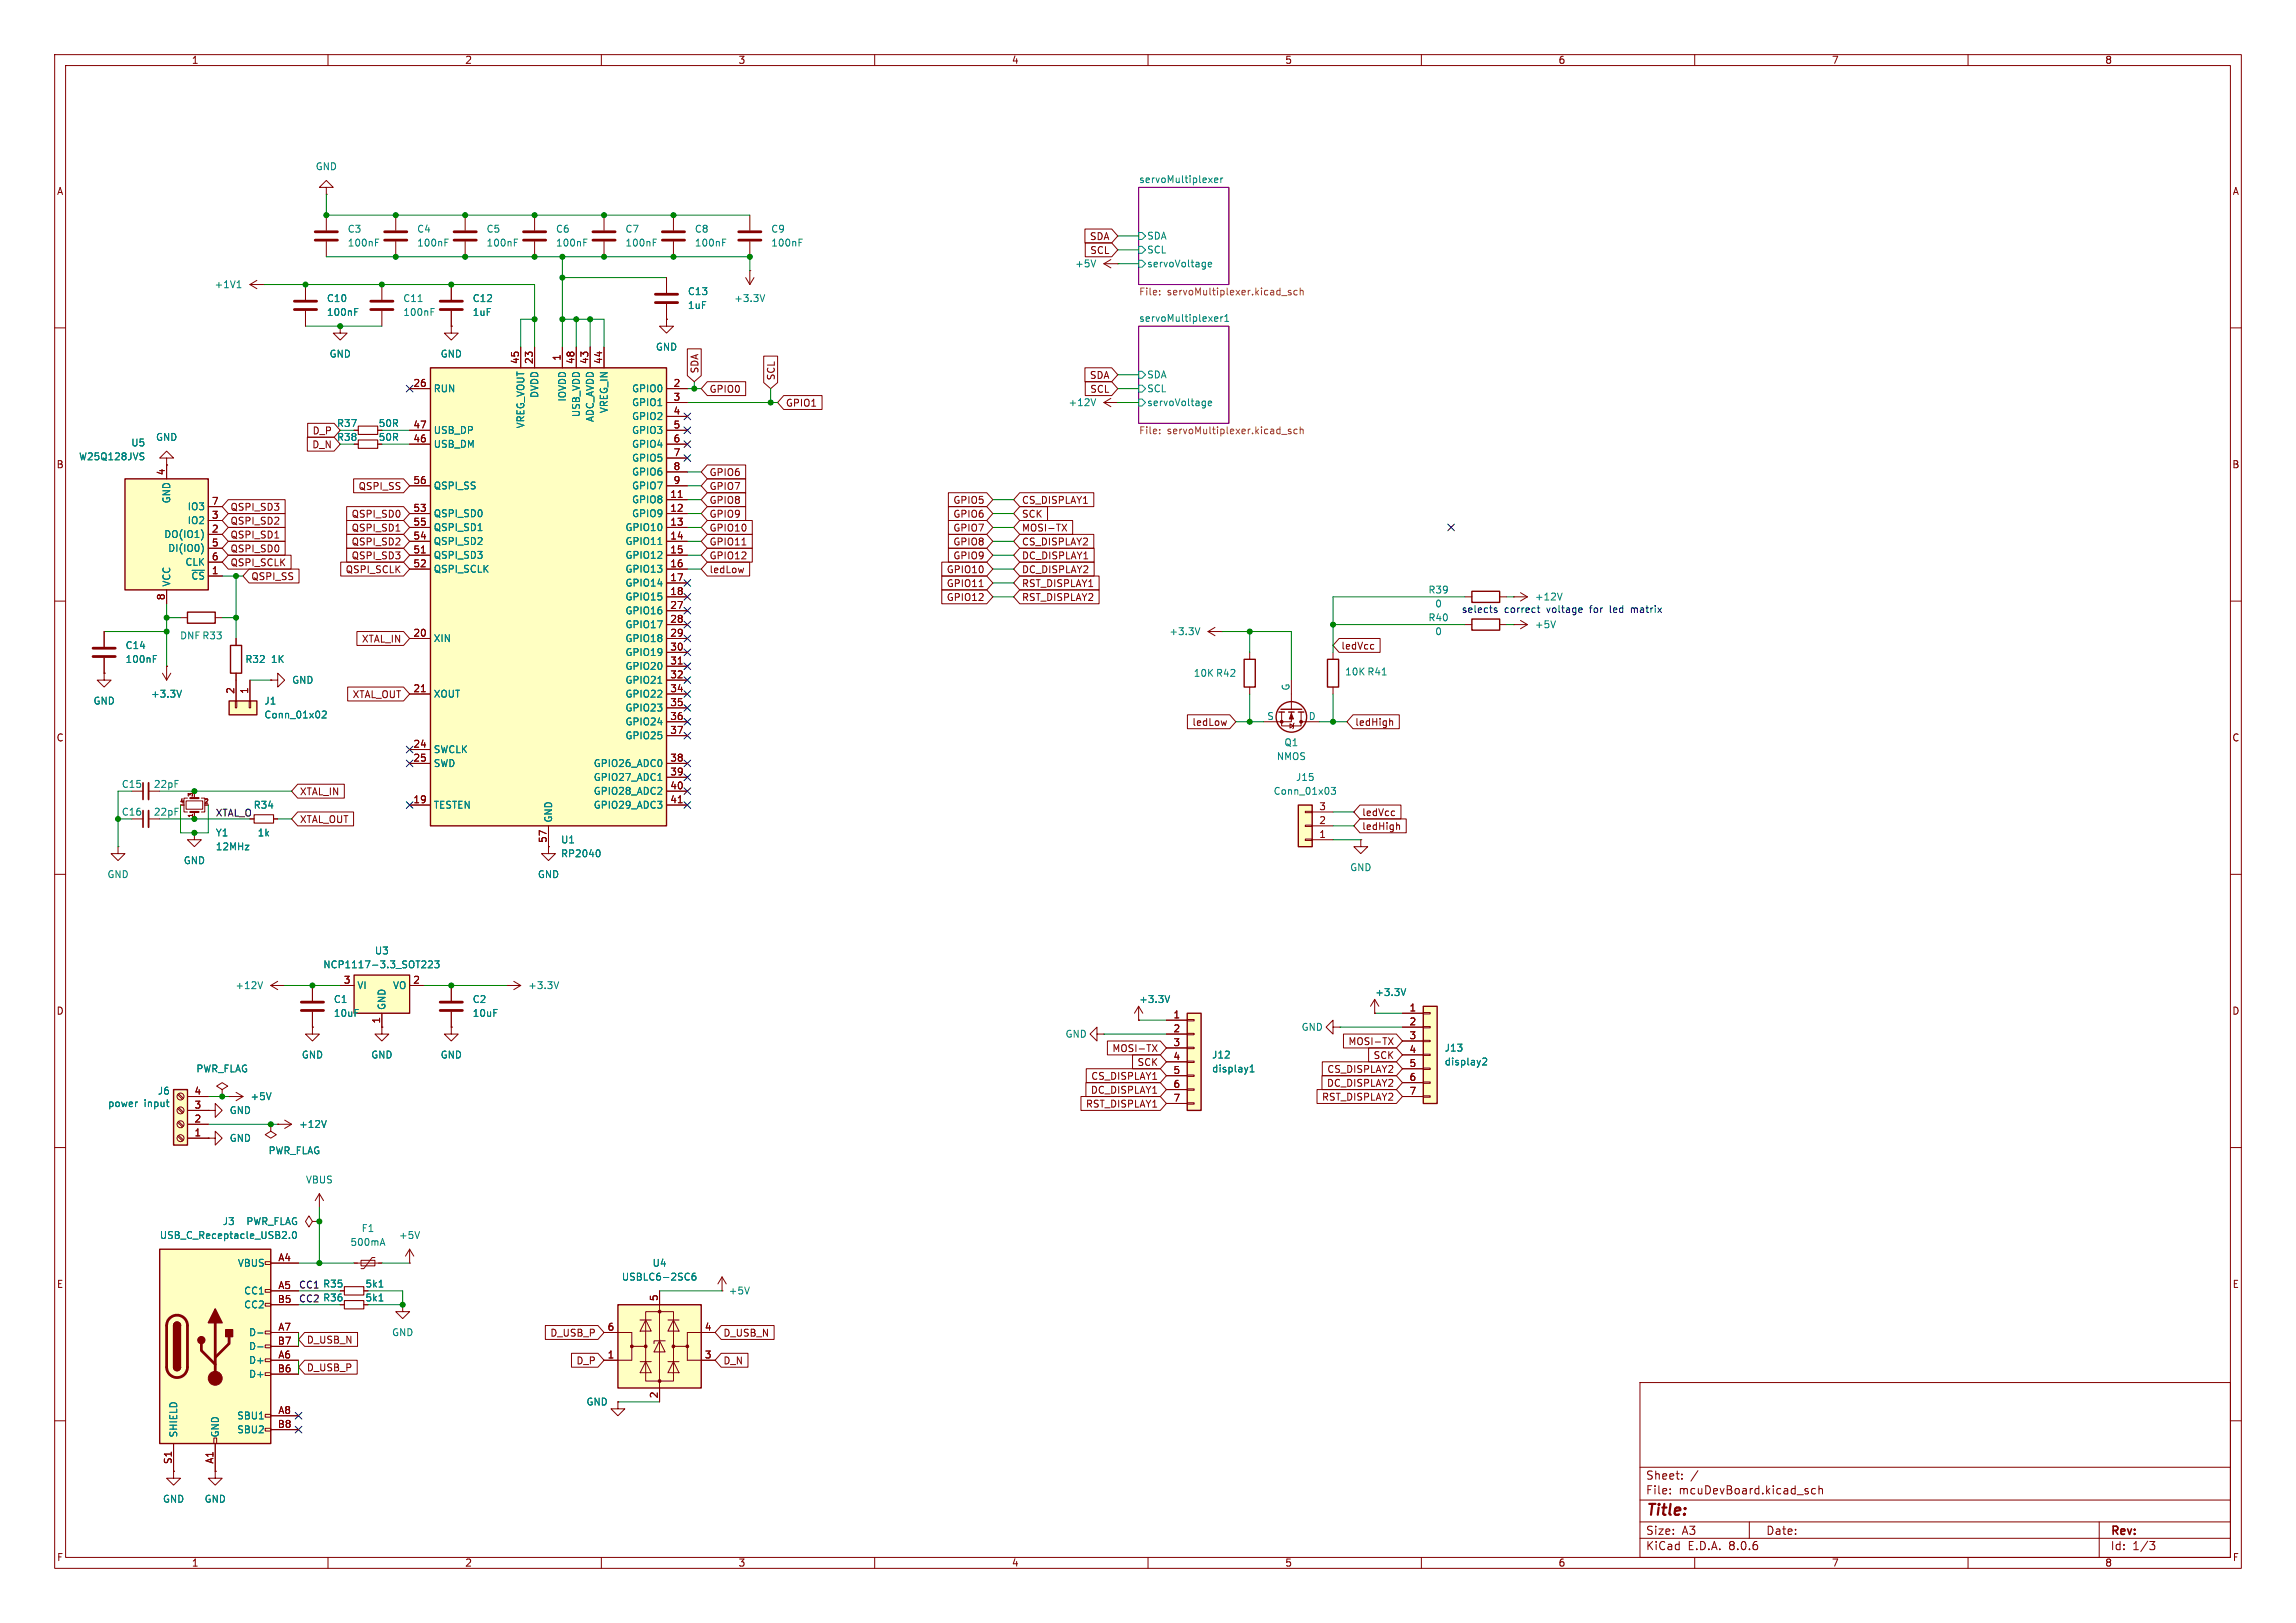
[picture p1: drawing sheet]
<svg xmlns="http://www.w3.org/2000/svg" width="420mm" height="297mm" viewBox="0 0 420 297" stroke-linecap="round" stroke-linejoin="round" font-family="sans-serif">
<defs><g id="words">
<text font-size="2.8" fill="#840000" x="301" y="277.9">Title:</text>
<g font-size="2.1" fill="#840000">
<text x="301" y="273.7">File:</text>
<text x="301" y="271">Sheet:</text>
<text x="307.1" y="273.7">mcuDevBoard.kicad_sch</text>
<text x="301" y="281.1">Size:</text>
<text x="307.6" y="281.1">A3</text>
<text x="323" y="281.1">Date:</text>
<text x="386" y="281.3">Rev:</text>
<text x="301" y="283.9">KiCad</text>
<text x="308.7" y="283.9">E.D.A.</text>
<text x="316.3" y="283.9">8.0.6</text>
<text x="386" y="283.9">Id:</text>
<text x="390.1" y="283.9">1/3</text>
</g>
<g font-size="1.8" fill="#840000">
<text x="35" y="11.9">1</text>
<text x="85" y="11.9">2</text>
<text x="135" y="11.9">3</text>
<text x="185" y="11.9">4</text>
<text x="235" y="11.9">5</text>
<text x="285" y="11.9">6</text>
<text x="335" y="11.9">7</text>
<text x="385" y="11.9">8</text>
<text x="10.3" y="35.9">A</text>
<text x="408.3" y="35.9">A</text>
<text x="199.3" y="44.1">SDA</text>
<text x="199.3" y="46.7">SCL</text>
<text x="75.5" y="70.9">26</text>
<text x="95" y="66.7" transform="rotate(-90 95 66.7)">45</text>
<text x="97.5" y="66.7" transform="rotate(-90 97.5 66.7)">23</text>
<text x="102.6" y="66.1" transform="rotate(-90 102.6 66.1)">1</text>
<text x="105.2" y="66.7" transform="rotate(-90 105.2 66.7)">48</text>
<text x="107.7" y="66.7" transform="rotate(-90 107.7 66.7)">43</text>
<text x="110.2" y="66.7" transform="rotate(-90 110.2 66.7)">44</text>
<text x="123.1" y="70.9">2</text>
<text x="128" y="68.4" transform="rotate(-90 128 68.4)">SDA</text>
<text x="141.9" y="69.7" transform="rotate(-90 141.9 69.7)">SCL</text>
<text x="199.3" y="69.5">SDA</text>
<text x="123.1" y="73.4">3</text>
<text x="123.1" y="75.9">4</text>
<text x="129.7" y="72.1">GPIO0</text>
<text x="143.7" y="74.6">GPIO1</text>
<text x="199.3" y="72.1">SCL</text>
<text x="57" y="82.2">D_N</text>
<text x="57.1" y="79.7">D_P</text>
<text x="69.2" y="80.9">50R</text>
<text x="69.2" y="78.3">50R</text>
<text x="75.5" y="81">46</text>
<text x="75.5" y="78.5">47</text>
<text x="123.1" y="78.5">5</text>
<text x="123.1" y="81">6</text>
<text x="123.1" y="83.6">7</text>
<text x="10.3" y="85.9">B</text>
<text x="30.2" y="87.1" transform="rotate(-90 30.2 87.1)">4</text>
<text x="65.5" y="89.9">QSPI_SS</text>
<text x="75.5" y="88.6">56</text>
<text x="123.1" y="86.1">8</text>
<text x="123.1" y="88.6">9</text>
<text x="129.7" y="89.9">GPIO7</text>
<text x="129.7" y="87.3">GPIO6</text>
<text x="408.2" y="85.9">B</text>
<text x="38.7" y="95">3</text>
<text x="38.7" y="92.5">7</text>
<text x="42.1" y="93.7">QSPI_SD3</text>
<text x="64.2" y="94.9">QSPI_SD0</text>
<text x="75.5" y="93.7">53</text>
<text x="122.5" y="91.2">11</text>
<text x="122.5" y="93.7">12</text>
<text x="129.7" y="92.4">GPIO8</text>
<text x="129.7" y="94.9">GPIO9</text>
<text x="174.3" y="94.9">GPIO6</text>
<text x="174.3" y="92.4">GPIO5</text>
<text x="186.8" y="92.4">CS_DISPLAY1</text>
<text x="186.8" y="94.9">SCK</text>
<text x="38.7" y="97.5">2</text>
<text x="38.7" y="100.1">5</text>
<text x="42.1" y="101.3">QSPI_SD0</text>
<text x="42.1" y="98.7">QSPI_SD1</text>
<text x="42.1" y="96.2">QSPI_SD2</text>
<text x="64.2" y="100">QSPI_SD2</text>
<text x="64.2" y="97.5">QSPI_SD1</text>
<text x="75.5" y="101.3">51</text>
<text x="75.5" y="98.8">54</text>
<text x="75.5" y="96.3">55</text>
<text x="122.5" y="96.3">13</text>
<text x="122.5" y="98.8">14</text>
<text x="122.5" y="101.3">15</text>
<text x="129.7" y="100">GPIO11</text>
<text x="129.7" y="97.5">GPIO10</text>
<text x="174.3" y="100">GPIO8</text>
<text x="174.3" y="97.5">GPIO7</text>
<text x="186.8" y="97.5">MOSI-TX</text>
<text x="186.8" y="100">CS_DISPLAY2</text>
<text x="38.7" y="105.2">1</text>
<text x="38.7" y="102.6">6</text>
<text x="42.1" y="103.8">QSPI_SCLK</text>
<text x="45.9" y="106.4">QSPI_SS</text>
<text x="63.1" y="105.1">QSPI_SCLK</text>
<text x="64.2" y="102.6">QSPI_SD3</text>
<text x="75.5" y="103.9">52</text>
<text x="122.5" y="103.9">16</text>
<text x="122.5" y="106.4">17</text>
<text x="129.7" y="102.6">GPIO12</text>
<text x="129.7" y="105.1">ledLow</text>
<text x="173.1" y="107.6">GPIO11</text>
<text x="173.1" y="105.1">GPIO10</text>
<text x="174.3" y="102.6">GPIO9</text>
<text x="186.8" y="102.6">DC_DISPLAY1</text>
<text x="186.8" y="105.1">DC_DISPLAY2</text>
<text x="186.8" y="107.6">RST_DISPLAY1</text>
<text x="30.2" y="109.9" transform="rotate(-90 30.2 109.9)">8</text>
<text x="122.5" y="109">18</text>
<text x="122.5" y="111.5">27</text>
<text x="173.1" y="110.2">GPIO12</text>
<text x="186.8" y="110.2">RST_DISPLAY2</text>
<text x="66.1" y="117.8">XTAL_IN</text>
<text x="75.5" y="116.6">20</text>
<text x="122.5" y="114">28</text>
<text x="122.5" y="116.6">29</text>
<text x="122.5" y="119.1">30</text>
<text x="245.3" y="119.1">ledVcc</text>
<text x="122.5" y="121.7">31</text>
<text x="122.5" y="124.2">32</text>
<text x="42.9" y="127.1" transform="rotate(-90 42.9 127.1)">2</text>
<text x="45.5" y="127.1" transform="rotate(-90 45.5 127.1)">1</text>
<text x="64.4" y="128">XTAL_OUT</text>
<text x="75.5" y="126.7">21</text>
<text x="122.5" y="126.7">34</text>
<text x="122.5" y="129.3">35</text>
<text x="122.5" y="131.8">36</text>
<text x="10.3" y="135.9">C</text>
<text x="75.5" y="136.9">24</text>
<text x="122.5" y="134.4">37</text>
<text x="218" y="133">ledLow</text>
<text x="247.8" y="133">ledHigh</text>
<text x="408.2" y="135.9">C</text>
<text x="75.5" y="139.4">25</text>
<text x="122.5" y="139.4">38</text>
<text x="122.5" y="142">39</text>
<text x="39.4" y="149.5">XTAL_O</text>
<text x="54.8" y="145.7">XTAL_IN</text>
<text x="75.5" y="147.1">19</text>
<text x="122.5" y="144.5">40</text>
<text x="122.5" y="147.1">41</text>
<text x="241.2" y="148.3">3</text>
<text x="249.1" y="149.5">ledVcc</text>
<text x="54.8" y="150.8">XTAL_OUT</text>
<text x="100.1" y="154.3" transform="rotate(-90 100.1 154.3)">57</text>
<text x="241.2" y="153.4">1</text>
<text x="241.2" y="150.9">2</text>
<text x="249.1" y="152.1">ledHigh</text>
<text x="10.3" y="185.9">D</text>
<text x="62.8" y="180.1">3</text>
<text x="75.5" y="180.1">2</text>
<text x="257.7" y="185.2">1</text>
<text x="408.2" y="185.9">D</text>
<text x="69.6" y="187.4" transform="rotate(-90 69.6 187.4)">1</text>
<text x="214.6" y="186.4">1</text>
<text x="214.6" y="189">2</text>
<text x="214.6" y="191.5">3</text>
<text x="246.6" y="191.5">MOSI-TX</text>
<text x="257.7" y="187.7">2</text>
<text x="257.7" y="190.2">3</text>
<text x="199.5" y="197.8">CS_DISPLAY1</text>
<text x="203.4" y="192.7">MOSI-TX</text>
<text x="208" y="195.3">SCK</text>
<text x="214.6" y="194.1">4</text>
<text x="214.6" y="196.6">5</text>
<text x="242.7" y="196.5">CS_DISPLAY2</text>
<text x="251.2" y="194">SCK</text>
<text x="257.7" y="192.8">4</text>
<text x="257.7" y="195.3">5</text>
<text x="257.7" y="197.9">6</text>
<text x="35.5" y="202.9">3</text>
<text x="35.5" y="200.4">4</text>
<text x="198.5" y="202.9">RST_DISPLAY1</text>
<text x="199.5" y="200.3">DC_DISPLAY1</text>
<text x="214.6" y="199.1">6</text>
<text x="214.6" y="201.7">7</text>
<text x="241.7" y="201.6">RST_DISPLAY2</text>
<text x="242.6" y="199.1">DC_DISPLAY2</text>
<text x="257.7" y="200.4">7</text>
<text x="35.5" y="208">1</text>
<text x="35.5" y="205.5">2</text>
<text x="50.8" y="230.9">A4</text>
<text x="10.3" y="235.9">E</text>
<text x="50.7" y="238.5">B5</text>
<text x="50.8" y="236">A5</text>
<text x="66.8" y="235.8">5k1</text>
<text x="66.8" y="238.4">5k1</text>
<text x="120.4" y="238.2" transform="rotate(-90 120.4 238.2)">5</text>
<text x="408.3" y="235.9">E</text>
<text x="50.8" y="243.6">A7</text>
<text x="100.6" y="244.8">D_USB_P</text>
<text x="111.1" y="243.6">6</text>
<text x="128.8" y="243.6">4</text>
<text x="132.2" y="244.8">D_USB_N</text>
<text x="50.7" y="251.2">B6</text>
<text x="50.7" y="246.1">B7</text>
<text x="50.8" y="248.7">A6</text>
<text x="56" y="246.1">D_USB_N</text>
<text x="56" y="251.1">D_USB_P</text>
<text x="105.4" y="249.9">D_P</text>
<text x="111.1" y="248.7">1</text>
<text x="128.8" y="248.7">3</text>
<text x="132.2" y="249.9">D_N</text>
<text x="120.4" y="256" transform="rotate(-90 120.4 256)">2</text>
<text x="50.7" y="261.4">B8</text>
<text x="50.8" y="258.8">A8</text>
<text x="31.5" y="268" transform="rotate(-90 31.5 268)">S1</text>
<text x="39.1" y="268" transform="rotate(-90 39.1 268)">A1</text>
<text x="10.3" y="285.9">F</text>
<text x="35" y="286.9">1</text>
<text x="85" y="286.9">2</text>
<text x="135" y="286.9">3</text>
<text x="185" y="286.9">4</text>
<text x="235" y="286.9">5</text>
<text x="285" y="286.9">6</text>
<text x="335" y="286.9">7</text>
<text x="385" y="286.9">8</text>
<text x="408.3" y="285.9">F</text>
</g>
<g font-size="1.8" fill="#008484">
<text x="57.7" y="31.3">GND</text>
<text x="208.3" y="33.6">servoMultiplexer</text>
<text x="63.5" y="42.8">C3</text>
<text x="63.5" y="45.3">100nF</text>
<text x="76.2" y="42.8">C4</text>
<text x="76.2" y="45.3">100nF</text>
<text x="88.9" y="42.8">C5</text>
<text x="88.9" y="45.3">100nF</text>
<text x="101.6" y="42.8">C6</text>
<text x="101.6" y="45.3">100nF</text>
<text x="114.3" y="42.8">C7</text>
<text x="114.3" y="45.3">100nF</text>
<text x="127" y="42.8">C8</text>
<text x="127" y="45.3">100nF</text>
<text x="141" y="42.8">C9</text>
<text x="141" y="45.3">100nF</text>
<text x="209.7" y="46.6">SCL</text>
<text x="209.7" y="44">SDA</text>
<text x="39.2" y="52.9">+1V1</text>
<text x="196.6" y="49.1">+5V</text>
<text x="209.7" y="49.1">servoVoltage</text>
<text x="59.7" y="58">100nF</text>
<text x="59.7" y="55.5">C10</text>
<text x="73.7" y="58">100nF</text>
<text x="73.7" y="55.5">C11</text>
<text x="86.4" y="58">1uF</text>
<text x="86.4" y="55.5">C12</text>
<text x="125.7" y="56.7">1uF</text>
<text x="125.7" y="54.2">C13</text>
<text x="134.2" y="55.5">+3.3V</text>
<text x="208.3" y="59">servoMultiplexer1</text>
<text x="60.2" y="65.6">GND</text>
<text x="80.5" y="65.6">GND</text>
<text x="119.9" y="64.4">GND</text>
<text x="79.2" y="72">RUN</text>
<text x="115.5" y="72">GPIO0</text>
<text x="209.7" y="72">SCL</text>
<text x="209.7" y="69.4">SDA</text>
<text x="98.7" y="72.9" transform="rotate(-90 98.7 72.9)">DVDD</text>
<text x="103.7" y="73.6" transform="rotate(-90 103.7 73.6)">IOVDD</text>
<text x="106.3" y="76.4" transform="rotate(-90 106.3 76.4)">USB_VDD</text>
<text x="108.8" y="77.3" transform="rotate(-90 108.8 77.3)">ADC_AVDD</text>
<text x="111.4" y="75.7" transform="rotate(-90 111.4 75.7)">VREG_IN</text>
<text x="115.5" y="74.5">GPIO1</text>
<text x="115.5" y="77.1">GPIO2</text>
<text x="195.4" y="74.5">+12V</text>
<text x="209.7" y="74.5">servoVoltage</text>
<text x="23.9" y="81.9">U5</text>
<text x="28.4" y="80.9">GND</text>
<text x="61.6" y="80.9">R38</text>
<text x="61.6" y="78.3">R37</text>
<text x="79.2" y="82.1">USB_DM</text>
<text x="79.2" y="79.6">USB_DP</text>
<text x="96.1" y="78.5" transform="rotate(-90 96.1 78.5)">VREG_VOUT</text>
<text x="115.5" y="79.6">GPIO3</text>
<text x="115.5" y="82.1">GPIO4</text>
<text x="14.4" y="84.4">W25Q128JVS</text>
<text x="79.2" y="89.8">QSPI_SS</text>
<text x="115.5" y="84.7">GPIO5</text>
<text x="115.5" y="87.2">GPIO6</text>
<text x="115.5" y="89.8">GPIO7</text>
<text x="31.3" y="92.2" transform="rotate(-90 31.3 92.2)">GND</text>
<text x="34.2" y="93.6">IO3</text>
<text x="79.2" y="94.8">QSPI_SD0</text>
<text x="115.5" y="92.3">GPIO8</text>
<text x="115.5" y="94.8">GPIO9</text>
<text x="30" y="98.7">DO(IO1)</text>
<text x="30.7" y="101.2">DI(IO0)</text>
<text x="34.2" y="96.1">IO2</text>
<text x="79.2" y="99.9">QSPI_SD2</text>
<text x="79.2" y="97.4">QSPI_SD1</text>
<text x="114.3" y="97.4">GPIO10</text>
<text x="114.3" y="99.9">GPIO11</text>
<text x="31.3" y="107.4" transform="rotate(-90 31.3 107.4)">VCC</text>
<text x="33.8" y="103.7">CLK</text>
<text x="34.9" y="106.3">~{CS}</text>
<text x="79.2" y="102.5">QSPI_SD3</text>
<text x="79.2" y="105">QSPI_SCLK</text>
<text x="114.3" y="102.5">GPIO12</text>
<text x="114.3" y="105">GPIO13</text>
<text x="114.3" y="107.5">GPIO14</text>
<text x="114.3" y="110.1">GPIO15</text>
<text x="114.3" y="112.6">GPIO16</text>
<text x="261.2" y="108.8">R39</text>
<text x="261.2" y="113.9">R40</text>
<text x="262.4" y="111.4">0</text>
<text x="280.7" y="110.1">+12V</text>
<text x="22.9" y="119">C14</text>
<text x="32.9" y="117.2">DNF R33</text>
<text x="79.2" y="117.7">XIN</text>
<text x="114.3" y="115.2">GPIO17</text>
<text x="114.3" y="117.7">GPIO18</text>
<text x="213.8" y="116.4">+3.3V</text>
<text x="262.4" y="116.4">0</text>
<text x="280.7" y="115.2">+5V</text>
<text x="22.9" y="121.5">100nF</text>
<text x="44.8" y="121.5">R32</text>
<text x="49.5" y="121.5">1K</text>
<text x="53.3" y="125.3">GND</text>
<text x="114.3" y="120.2">GPIO19</text>
<text x="114.3" y="122.8">GPIO20</text>
<text x="114.3" y="125.3">GPIO21</text>
<text x="218.3" y="124.1">10K R42</text>
<text x="246" y="123.8">10K R41</text>
<text x="17" y="129.1">GND</text>
<text x="27.5" y="127.9">+3.3V</text>
<text x="48.3" y="129.1">J1</text>
<text x="48.3" y="131.7">Conn_01x02</text>
<text x="79.2" y="127.9">XOUT</text>
<text x="114.3" y="127.9">GPIO22</text>
<text x="114.3" y="130.4">GPIO23</text>
<text x="231.7" y="131.8">S</text>
<text x="236" y="126.5" transform="rotate(-90 236 126.5)">G</text>
<text x="239.3" y="131.8">D</text>
<text x="114.3" y="132.9">GPIO24</text>
<text x="114.3" y="135.5">GPIO25</text>
<text x="234.8" y="136.8">Q1</text>
<text x="79.2" y="138">SWCLK</text>
<text x="79.2" y="140.6">SWD</text>
<text x="108.5" y="140.6">GPIO26_ADC0</text>
<text x="108.5" y="143.1">GPIO27_ADC1</text>
<text x="233.5" y="139.3">NMOS</text>
<text x="237" y="143.1">J15</text>
<text x="22.2" y="149.5">C16</text>
<text x="22.2" y="144.4">C15</text>
<text x="28" y="149.5">22pF</text>
<text x="28" y="144.4">22pF</text>
<text x="46.3" y="148.2">R34</text>
<text x="79.2" y="148.2">TESTEN</text>
<text x="108.5" y="145.6">GPIO28_ADC2</text>
<text x="108.5" y="148.2">GPIO29_ADC3</text>
<text x="232.9" y="145.6">Conn_01x03</text>
<text x="39.4" y="153.3">Y1</text>
<text x="39.4" y="155.8">12MHz</text>
<text x="47" y="153.3">1k</text>
<text x="101.2" y="150.6" transform="rotate(-90 101.2 150.6)">GND</text>
<text x="102.5" y="154.5">U1</text>
<text x="19.6" y="160.9">GND</text>
<text x="33.5" y="158.3">GND</text>
<text x="98.3" y="160.9">GND</text>
<text x="102.5" y="157.1">RP2040</text>
<text x="246.9" y="159.6">GND</text>
<text x="59" y="177.4">NCP1117-3.3_SOT223</text>
<text x="68.5" y="174.9">U3</text>
<text x="43" y="181.2">+12V</text>
<text x="61" y="183.7">C1</text>
<text x="65.3" y="181.2">VI</text>
<text x="70.7" y="184.9" transform="rotate(-90 70.7 184.9)">GND</text>
<text x="71.8" y="181.2">VO</text>
<text x="86.4" y="183.7">C2</text>
<text x="96.5" y="181.2">+3.3V</text>
<text x="208.3" y="183.7">+3.3V</text>
<text x="251.5" y="182.5">+3.3V</text>
<text x="61" y="186.3">10uF</text>
<text x="86.4" y="186.3">10uF</text>
<text x="194.8" y="190.1">GND</text>
<text x="238" y="188.8">GND</text>
<text x="35.8" y="196.4">PWR_FLAG</text>
<text x="55.1" y="193.9">GND</text>
<text x="67.8" y="193.9">GND</text>
<text x="80.5" y="193.9">GND</text>
<text x="221.6" y="193.9">J12</text>
<text x="221.6" y="196.4">display1</text>
<text x="264.2" y="192.6">J13</text>
<text x="264.2" y="195.2">display2</text>
<text x="19.7" y="202.8">power</text>
<text x="26.3" y="202.8">input</text>
<text x="28.8" y="200.5">J6</text>
<text x="45.7" y="201.5">+5V</text>
<text x="41.9" y="204.1">GND</text>
<text x="41.9" y="209.1">GND</text>
<text x="54.6" y="206.6">+12V</text>
<text x="49" y="211.4">PWR_FLAG</text>
<text x="55.9" y="216.8">VBUS</text>
<text x="29.1" y="226.9">USB_C_Receptacle_USB2.0</text>
<text x="40.7" y="224.4">J3</text>
<text x="45" y="224.4">PWR_FLAG</text>
<text x="66.1" y="225.7">F1</text>
<text x="72.9" y="226.9">+5V</text>
<text x="43.4" y="232">VBUS</text>
<text x="64" y="228.2">500mA</text>
<text x="119.3" y="232">U4</text>
<text x="44.6" y="237.1">CC1</text>
<text x="44.6" y="239.6">CC2</text>
<text x="59" y="238.4">R36</text>
<text x="59" y="235.8">R35</text>
<text x="113.7" y="234.5">USBLC6-2SC6</text>
<text x="133.2" y="237.1">+5V</text>
<text x="45.5" y="244.7">D-</text>
<text x="71.6" y="244.7">GND</text>
<text x="45.5" y="249.8">D+</text>
<text x="45.5" y="247.2">D-</text>
<text x="45.5" y="252.3">D+</text>
<text x="107.2" y="257.4">GND</text>
<text x="32.6" y="263.1" transform="rotate(-90 32.6 263.1)">SHIELD</text>
<text x="40.2" y="263.1" transform="rotate(-90 40.2 263.1)">GND</text>
<text x="43.3" y="259.9">SBU1</text>
<text x="43.3" y="262.5">SBU2</text>
<text x="29.7" y="275.2">GND</text>
<text x="37.3" y="275.2">GND</text>
</g>
<g font-size="1.8" fill="#848400">
<text x="208.3" y="54.4">File:</text>
<text x="213.5" y="54.4">servoMultiplexer.kicad_sch</text>
<text x="208.3" y="79.8">File:</text>
<text x="213.5" y="79.8">servoMultiplexer.kicad_sch</text>
</g>
<g font-size="1.8" fill="#0000c2">
<text x="267.3" y="112.4">selects</text>
<text x="275.2" y="112.4">correct</text>
<text x="283.1" y="112.4">voltage</text>
<text x="291.1" y="112.4">for</text>
<text x="295" y="112.4">led</text>
<text x="299" y="112.4">matrix</text>
</g>
<g font-size="1.8">
<text x="54.6" y="235.9">CC1 R35</text>
<text x="54.6" y="238.4">CC2 R36</text>
</g>
<g font-size="1.1" fill="#840000">
<text x="32.8" y="147.1">4</text>
<text x="35.3" y="149.7" transform="rotate(-90 35.3 149.7)">1</text>
<text x="35.3" y="145.9" transform="rotate(-90 35.3 145.9)">3</text>
<text x="37.3" y="147.1">2</text>
</g>
</g></defs>
<g fill="none" stroke="#840000" stroke-width=".18">
<path d="M10 10h400v277h-400zM12 12h396v273h-396zM60 10v2M110 10v2M160 10v2M210 10v2M260 10v2M310 10v2M360 10v2M10 60h2M408 60h2M10 110h2"/>
<path d="M408 110h2M10 160h2M34 146.6h3.1v1.5h-3.1zM34.3 146.1h-.6v2.5h.6M35.6 144.8v1.3M35.6 148.6v1.3M36.8 146.1h.7v2.5h-.7M408 160h2M10 210h2M408 210h2M10 260h2M113 256.5v1.3h1.3l-1.3 1.3-1.2-1.3h1.2"/>
<path d="M113 256.5h.1M300 253h108v32h-108zM408 260h2M300 278.5h108M300 274.5h108M300 268.5h108M305.5 273.2v.2M305.5 272.5v.1M307.7 270.5v.2M307.7 269.8v.1M310.6 269.1l-1.3 1.9M320 278.5v3"/>
<path d="M330.7 273v.3M332.1 272.5l-.4-.1-.3 .3v.4l.1 .2h.6M332.7 272.5l.2-.1 .4 .1 .1 .9M332.7 271.9v1.5M384 278.5v6.5M60 285v2M110 285v2M160 285v2M210 285v2M260 285v2M300 281.5h108M310 285v2"/>
<path d="M360 285v2M393.2 282.1h1l-.5 .6 .4 .1 .1 .5-.3 .3h-.5"/>
</g>
<path d="M208.3 34.3h16.5v17.8h-16.5zM208.3 59.7h16.5v17.8h-16.5z" fill="none" stroke="#840084" stroke-width=".18"/>
<g fill="none" stroke="#008484" stroke-width=".18">
<path d="M222.2 33l.6-.1-.1-.3h-.3l-.2 .2v.6h.5M223.3 32.6v.8M223.7 32.6l-.4 .2M208.3 45.1h.6l.6 .6-.6 .7h-.6zM208.3 42.5h.6l.6 .7-.6 .6h-.6zM208.3 47.6h.6l.6 .7-.6 .6h-.6zM221 48.4l.6-.1v-.2l-.4-.1-.2 .2 .1 .6h.5M222.4 58h.3l.1 .3-.6 .1M222.7 58.8h-.3M223.3 58v.8M223.7 58l-.4 .2M224 58.8h.8"/>
<path d="M224 57.9l.4-.4v1.3M208.3 70.5h.6l.6 .6-.6 .7h-.6zM208.3 67.9h.6l.6 .7-.6 .6h-.6zM208.3 73h.6l.6 .7-.6 .6h-.6zM221 73.8l.6-.1v-.2l-.4-.1-.2 .2 .1 .6h.5"/>
</g>
<g fill="none" stroke="#848400" stroke-width=".18">
<path d="M212.1 53.2v.1M212.1 53.9v.1M234.4 54.1h1M236.1 53.2l-.3-.1-.1 .2v.2l.4 .1v.3h-.4M237.3 53.2l-.4-.1-.2 .3 .1 .5h.5M237.8 52.7v1.3M237.8 53.3l.2-.2 .3 .1 .1 .8M212.1 79.3v.1M212.1 78.6v.1M234.4 79.5h1M236.1 78.6l-.3-.1-.1 .2v.2l.4 .1v.3h-.4M237.3 78.6l-.4-.1-.2 .3 .1 .5h.5"/>
<path d="M237.8 78.7l.2-.2 .3 .1 .1 .8M237.8 78.1v1.3"/>
</g>
<path d="M34.8 148.6h1.5M34.8 146.1h1.5" fill="none" stroke="#840000" stroke-width=".38"/>
<path d="M78.7 67.3h43.2v83.8h-43.2z" fill="#ffffc2"/>
<path d="M78.7 67.3h43.2v83.8h-43.2z" fill="none" stroke="#840000" stroke-width=".25"/>
<g fill="none" stroke="#840000" stroke-width=".18">
<path d="M64.8 78.7h.7M74.9 71.1h3.8M74.9 78.7h3.8M95.2 63.5v3.8M97.8 63.5v3.8M102.9 63.5v3.8M105.4 63.5v3.8M107.9 63.5v3.8M110.5 63.5v3.8M121.9 71.1h3.8M121.9 73.7h3.8M121.9 76.2h3.8"/>
<path d="M121.9 78.7h3.8M64.8 81.3h.7M74.9 94h3.8M74.9 96.5h3.8M74.9 99.1h3.8M74.9 81.3h3.8M74.9 88.9h3.8M121.9 91.4h3.8M121.9 94h3.8M121.9 96.5h3.8M121.9 99.1h3.8M121.9 81.3h3.8"/>
<path d="M121.9 88.9h3.8M121.9 83.8h3.8M121.9 86.4h3.8M124.1 91h.7M74.9 101.6h3.8M74.9 104.1h3.8M74.9 116.8h3.8M77.1 101.2h.7M121.9 101.6h3.8M121.9 104.1h3.8M121.9 106.7h3.8M121.9 109.2h3.8"/>
<path d="M121.9 116.8h3.8M121.9 111.8h3.8M121.9 114.3h3.8M121.9 119.4h3.8M49.5 124.5h1.3v-1.3l1.3 1.3-1.3 1.2v-1.2M49.5 124.5h.1M74.9 127h3.8M74.9 137.2h3.8M74.9 139.7h3.8M77.1 126.6h.7M121.9 127h3.8M121.9 139.7h3.8"/>
<path d="M121.9 121.9h3.8M121.9 124.5h3.8M121.9 129.5h3.8M121.9 132.1h3.8M121.9 134.6h3.8M124.1 121.5h.7M74.9 147.3h3.8M100.3 151.1v3.8M121.9 147.3h3.8M121.9 142.2h3.8M121.9 144.8h3.8M124.1 146.9h.7"/>
</g>
<path d="M87.5 97.1h.7M120.3 99.6h.8M120.3 125h.8M109.5 155.5a.79 .79 0 0 1 0 1.3M120.3 142.8h.8" fill="none" stroke="#008484" stroke-width=".18"/>
<path d="M65.5 78h3.6v1.5h-3.6zM65.5 80.5h3.6v1.5h-3.6z" fill="none" stroke="#840000" stroke-width=".2"/>
<path d="M41.9 128.3h5.1v2.5h-5.1z" fill="#ffffc2"/>
<path d="M43.1 128.3h.2v1.2h-.2zM43.2 124.5v3.8M45.6 128.3h.2v1.2h-.2zM45.7 124.5v3.8" fill="none" stroke="#840000" stroke-width=".18"/>
<path d="M41.9 128.3h5.1v2.5h-5.1z" fill="none" stroke="#840000" stroke-width=".25"/>
<path d="M59 130.2l.4-.1 .3 .4-.8 .9h.8" fill="none" stroke="#008484" stroke-width=".18"/>
<path d="M113 238.8h15.3v15.2h-15.3z" fill="#ffffc2"/>
<path d="M113 238.8h15.3v15.2h-15.3z" fill="none" stroke="#840000" stroke-width=".25"/>
<g fill="#840000" stroke="#840000" stroke-width=".18">
<circle cx="115.6" cy="246.4" r=".25"/>
<circle cx="118.1" cy="246.4" r=".25"/>
<circle cx="120.6" cy="252.7" r=".25"/>
<circle cx="120.6" cy="240" r=".25"/>
<circle cx="123.2" cy="246.4" r=".25"/>
<circle cx="125.7" cy="246.4" r=".25"/>
</g>
<g fill="none" stroke="#840000" stroke-width=".18">
<path d="M69.8 188v1.2h1.3l-1.3 1.3-1.2-1.3h1.2M69.8 188h.1M120.6 236.2v20.3M110.5 243.8h5.1v2.6h2.5M115.6 246.4v2.5h-5.1M117.1 249.2h2M117.1 241.6h2M118.1 240h5.1v12.7h-5.1zM118.1 249.2l1 2h-2zM118.1 241.6l1 2h-2zM120.6 245.4l1.1 2h-2.1zM121.7 245.4h-2.1v.5"/>
<path d="M122.2 249.2h2M122.2 241.6h2M123.2 249.2l1 2h-2zM123.2 241.6l1 2h-2zM125.7 246.4v2.5h5.1M130.8 243.8h-5.1v2.6h-2.5"/>
</g>
<path d="M127.2 233l-.4 .1a.85 .85 0 0 0 0 1.2l.4-.2 .1-.4-.2-.2h-.4l-.1 .2" fill="none" stroke="#008484" stroke-width=".18"/>
<path d="M64.8 178.4h10.1v7h-10.1z" fill="#ffffc2"/>
<path d="M64.8 178.4h10.1v7h-10.1z" fill="none" stroke="#840000" stroke-width=".25"/>
<g fill="none" stroke="#840000" stroke-width=".18">
<path d="M40.6 199.4l1.1-.6-1.1-.7-1 .7 1 .6v1.3M43.2 199.9l1.2 .8M57.1 188v1.2h1.3l-1.3 1.3-1.2-1.3h1.2M57.1 188h.1M57.1 180.3v2.8M57.1 185.2v2.8M62.2 180.3h2.6M69.8 185.4v2.6M74.9 180.3h2.6M82.5 188v1.2h1.3l-1.3 1.3-1.2-1.3h1.2M82.5 188h.1M38.1 203.2h1.3v-1.3l1.2 1.3-1.2 1.3v-1.3"/>
<path d="M38.1 203.2h.1M40.6 200.7h.1M41.9 200.7h.1M41.9 200.7h2.5M44.4 200.7l-1.2 .7M58.4 218.4l-.7 1.3M58.4 218.4v2.6M58.4 218.4l.8 1.3M64.8 231.1h5M66 230.6h2.6v1h-2.6zM68.6 230.1h-.5l-1.6 2.1h-.5M74.9 231.1h.1"/>
<path d="M74.9 228.6l-.7 1.3M74.9 228.6v2.5M74.9 228.6l.8 1.3M132.1 236.2h.1M132.1 233.7l-.8 1.2M132.1 233.7v2.5M132.1 233.7l.7 1.2M31.7 269.2v1.3h1.3l-1.3 1.3-1.2-1.3h1.2M31.7 269.2h.1"/>
</g>
<path d="M77.1 177.1h.8M77.8 176v.4M78.4 176l.5-.2 .2 .4-.8 .9h.8M79.5 175.8h.8l-.4 .5 .4 .1v.6l-.2 .1-.6-.1M49.6 200l-.4 1.2M69.7 227.5h.6M70 226.6l.4 1.3M76.7 225.4l-.4 1.2M137.1 235.5l-.5 1.3" fill="none" stroke="#008484" stroke-width=".18"/>
<path d="M55.1 184.9h4.1M55.1 183.4h4.1" fill="none" stroke="#840000" stroke-width=".51"/>
<path d="M29.2 228.6h20.3v35.6h-20.3z" fill="#ffffc2"/>
<g fill="none" stroke="#840000" stroke-width=".18">
<path d="M30.5 83.8h1.2l-1.2-1.2-1.3 1.2h1.3v1.3M30.5 85.1h.1M48.5 238.5h1v.5h-1zM48.5 236h1v.5h-1zM48.5 230.9h1v.5h-1zM49.5 231.1h5.1M49.5 236.2h5.1M49.5 238.8h5.1M62.2 236.2h.8M62.2 238.8h.8M73.7 238.8v1.2h1.2l-1.2 1.3-1.3-1.3h1.3M73.7 238.8h.1"/>
<path d="M48.5 258.8h1v.5h-1zM48.5 251.2h1v.5h-1zM48.5 248.7h1v.5h-1zM48.5 246.1h1v.5h-1zM48.5 243.6h1v.5h-1zM49.5 248.9h5.1M49.5 243.8h5.1M49.5 259.1h5.1M49.5 251.5h5.1M49.5 246.4h5.1M31.7 264.2v5M39.1 263.1h.5v1.1h-.5z"/>
<path d="M39.4 269.2v1.3h1.2l-1.2 1.3-1.3-1.3h1.3M39.4 269.2h.1M39.4 264.2v5M48.5 261.4h1v.5h-1zM49.5 261.6h5.1"/>
</g>
<path d="M29.2 228.6h20.3v35.6h-20.3zM31.7 250.2a.64 .64 0 0 0 .7 .6 .64 .64 0 0 0 .6-.6M31.7 242.6a.64 .64 0 0 1 .7-.7 .64 .64 0 0 1 .6 .7" fill="none" stroke="#840000" stroke-width=".25"/>
<path d="M31 241.2a1.91 1.91 0 0 1 2.1-.4 1.91 1.91 0 0 1 1.2 1.8v7.6a1.91 1.91 0 0 1-1.9 1.9 1.91 1.91 0 0 1-1.9-1.9v-7.8l.2-.6zM36.8 245.9v1.2l2.6 2.6M39.4 242.1v10.1M41.9 244.6v1.3l-2.5 2.5" fill="none" stroke="#840000" stroke-width=".51"/>
<g fill="#840000" stroke="#840000" stroke-width=".25">
<path d="M31.7 250.2h1.3a.64 .64 0 0 1-.6 .6 .64 .64 0 0 1-.7-.6z"/>
<path d="M31.7 242.6h1.3v7.6h-1.3z"/>
<path d="M31.9 242.1a.64 .64 0 0 1 .7-.1 .64 .64 0 0 1 .4 .6h-1.3z"/>
<path d="M39.4 239.5l1.2 2.6h-2.5z"/>
<path d="M41.3 243.3h1.2v1.3h-1.2z"/>
<circle cx="36.8" cy="245.2" r=".63"/>
</g>
<circle cx="39.4" cy="252.2" r="1.27" fill="#840000" stroke="#840000" stroke-width=".18"/>
<path d="M52.9 226.5v.1M53.6 225.5l.2-.1a.68 .68 0 0 1 .4 .6 .68 .68 0 0 1-.4 .6l-.3-.4zM69.3 235.5h.8M69.3 238.1h.8M47.1 243.9h1M47.1 246.5h1" fill="none" stroke="#008484" stroke-width=".18"/>
<path d="M63 235.5h3.5v1.5h-3.5zM63 238h3.5v1.5h-3.5z" fill="none" stroke="#840000" stroke-width=".2"/>
<path d="M22.9 87.6h15.2v20.4h-15.2z" fill="#ffffc2"/>
<path d="M22.9 87.6h15.2v20.4h-15.2zM269.2 108.2h5.1v2h-5.1zM269.2 113.3h5.1v2h-5.1z" fill="none" stroke="#840000" stroke-width=".25"/>
<g fill="none" stroke="#840000" stroke-width=".18">
<path d="M30.5 85.1v2.5M38.1 97.8h2.5M38.1 95.3h2.5M38.1 92.7h2.5M30.5 108v2.5M38.1 105.4h2.5M38.1 100.3h2.5M38.1 102.9h2.5M268 109.2h1.2M268 114.3h1.2M274.3 109.2h1.3M274.3 114.3h1.3"/>
<path d="M276.9 109.2h.1M276.9 114.3h.1M276.9 109.2h2.5M276.9 114.3h2.5M278.1 108.5l1.3 .7M278.1 113.5l1.3 .8M279.4 109.2l-1.3 .8M279.4 114.3l-1.3 .8M24.1 149.9h2.1M24.1 144.8h2.1M27.2 149.9h2M27.2 144.8h2"/>
<path d="M50 149.9h.8M200.7 189.2v-1.2l-1.3 1.2 1.3 1.3v-1.3h1.2M201.9 189.2h.1M243.8 188v-1.3l-1.2 1.3 1.2 1.2v-1.2h1.3M245.1 188h.1"/>
</g>
<path d="M25.8 82.9h.5M26.1 83.5l.2 .3-.2 .3M36.9 99.5a1.49 1.49 0 0 1 0 1.8M37.1 97.5v.8M284.5 113.6l-.4 1.3M285.7 108.5l-.4 1.3" fill="none" stroke="#008484" stroke-width=".18"/>
<path d="M27.2 143.3v3M27.2 148.3v3.1" fill="none" stroke="#840000" stroke-width=".33"/>
<path d="M26.2 143.3v3M26.2 148.3v3.1" fill="none" stroke="#840000" stroke-width=".3"/>
<path d="M46.5 149.1h3.5v1.5h-3.5z" fill="none" stroke="#840000" stroke-width=".2"/>
<path d="M237.5 147.3h2.5v7.6h-2.5z" fill="#ffffc2"/>
<path d="M238.8 148.5h1.2v.2h-1.2zM238.8 151h1.2v.3h-1.2zM238.8 153.5h1.2v.3h-1.2zM240 153.7h3.8M240 151.1h3.8M240 148.6h3.8M248.9 153.7v1.2h1.3l-1.3 1.3-1.3-1.3h1.3M248.9 153.7h.1M251.5 185.4h.1M251.5 182.9l-.8 1.3M251.5 182.9v2.5M251.5 182.9l.7 1.3" fill="none" stroke="#840000" stroke-width=".18"/>
<path d="M237.5 147.3h2.5v7.6h-2.5z" fill="none" stroke="#840000" stroke-width=".25"/>
<path d="M243.5 144.1h.8l-.4 .5 .3 .1v.5l-.1 .2-.6-.2M257.1 180.9l-.4 1.3" fill="none" stroke="#008484" stroke-width=".18"/>
<path d="M260.3 184.2h2.6v17.7h-2.6z" fill="#ffffc2"/>
<g fill="none" stroke="#840000" stroke-width=".18">
<path d="M137.2 39.4v2.8M136.4 50.8l.8 1.3M137.2 49.5h.1M137.2 44.2v2.8M137.2 49.5v2.6M137.9 50.8l-.7 1.3M201.9 48.3l1.3 .7M201.9 48.3h2.6M203.2 47.5l-1.3 .8M204.5 48.3h.1M201.9 73.7l1.3 .7M201.9 73.7h2.6"/>
<path d="M203.2 72.9l-1.3 .8M204.5 73.7h.1M243.8 119.4v1.3M234.4 130.3v2.5h3.6v-2.5M236 132.5l.6 .3-.6 .4zM236.2 130.3v1.8h-5.1M236.2 124.5v5.3M236.7 132.3l-.1 .2v.7l-.1 .2M238 132.1h3.3M243.8 125.7v1.3M208.3 186.7h.1M208.3 184.2l-.8 1.2"/>
<path d="M208.3 184.2v2.5M208.3 184.2l.7 1.2M256.5 185.4h3.8M256.5 188h3.8M256.5 190.5h3.8M256.5 193h3.8M256.5 195.6h3.8M256.5 198.1h3.8M260.3 198h1.3v.2h-1.3zM260.3 195.5h1.3v.2h-1.3zM260.3 192.9h1.3v.3h-1.3zM260.3 190.4h1.3v.2h-1.3z"/>
<path d="M260.3 187.8h1.3v.3h-1.3zM260.3 185.3h1.3v.2h-1.3zM38.1 208.3h1.3v-1.3l1.2 1.3-1.2 1.3v-1.3M38.1 208.3h.1M256.5 200.7h3.8M260.3 200.5h1.3v.3h-1.3z"/>
</g>
<g fill="none" stroke="#840000" stroke-width=".25">
<path d="M233.9 130.3h1M234.3 129.8h3.8M235.7 130.3h1M237.5 130.3h1M242.8 120.7h2.1v5h-2.1zM260.3 184.2h2.6v17.7h-2.6z"/>
<circle cx="236.2" cy="131.2" r="2.79"/>
</g>
<path d="M139.9 53.9l-.4 1.3M146.2 44.4h.4M146.2 43.8h.6M200.4 47.6l-.4 1.2M200.4 73l-.4 1.2M252.8 123.5h.8M214 182.2l-.5 1.3M271.2 193.7l.5-.1 .3 .4-.8 .9h.8" fill="none" stroke="#008484" stroke-width=".18"/>
<g fill="#840000" stroke="#840000" stroke-width=".18">
<path d="M236.2 130.6l.4 1h-.8z"/>
<circle cx="234.4" cy="132.1" r=".25"/>
<circle cx="238" cy="132.1" r=".25"/>
</g>
<path d="M135.1 43.9h4.1M135.1 42.4h4.1" fill="none" stroke="#840000" stroke-width=".51"/>
<path d="M217.2 185.4h2.5v17.8h-2.5z" fill="#ffffc2"/>
<g fill="none" stroke="#840000" stroke-width=".18">
<path d="M221 115.6l1.2 .7M221 115.6h2.5M222.2 114.8l-1.2 .8M223.5 115.6h.1M228.6 119.4v1.3M228.6 125.7v1.3M213.4 186.7h3.8M213.4 189.2h3.8M213.4 191.8h3.8M213.4 194.3h3.8M213.4 196.9h3.8M213.4 199.4h3.8"/>
<path d="M217.2 199.3h1.2v.2h-1.2zM217.2 196.7h1.2v.3h-1.2zM217.2 194.2h1.2v.2h-1.2zM217.2 191.6h1.2v.3h-1.2zM217.2 189.1h1.2v.3h-1.2zM217.2 186.6h1.2v.2h-1.2zM213.4 201.9h3.8M217.2 201.8h1.2v.3h-1.2z"/>
</g>
<path d="M227.6 120.7h2v5h-2zM217.2 185.4h2.5v17.8h-2.5z" fill="none" stroke="#840000" stroke-width=".25"/>
<path d="M219.5 114.9l-.4 1.2M228.7 196.2h.7M228.7 195.3l.3-.4v1.3" fill="none" stroke="#008484" stroke-width=".18"/>
<path d="M31.7 199.4h2.6v10.2h-2.6z" fill="#ffffc2"/>
<path d="M34.3 112h5.1v2h-5.1zM42.2 118.1h2v5.1h-2zM31.7 199.4h2.6v10.2h-2.6z" fill="none" stroke="#840000" stroke-width=".25"/>
<g fill="none" stroke="#840000" stroke-width=".18">
<path d="M59.7 34.3h1.3l-1.3-1.3-1.3 1.3h1.3v1.3M59.7 35.6h.1M59.7 39.4v2.8M72.4 39.4v2.8M85.1 39.4v2.8M97.8 39.4v2.8M110.5 39.4v2.8M123.2 39.4v2.8M45.7 52.1l1.3 .7M45.7 52.1h2.6M47 51.3l-1.3 .8M48.3 52.1h.1"/>
<path d="M55.9 52.1v2.8M55.9 56.9v2.8M59.7 44.2v2.8M62.2 59.7v1.3h1.3l-1.3 1.2-1.2-1.2h1.2M62.2 59.7h.1M69.8 52.1v2.8M69.8 56.9v2.8M72.4 44.2v2.8M82.5 59.7v1.3h1.3l-1.3 1.2-1.2-1.2h1.2M82.5 59.7h.1M82.5 52.1v2.8M82.5 56.9v2.8"/>
<path d="M85.1 44.2v2.8M97.8 44.2v2.8M110.5 44.2v2.8M121.9 58.4v1.3h1.3l-1.3 1.3-1.3-1.3h1.3M121.9 58.4h.1M121.9 50.8v2.8M121.9 55.6v2.8M123.2 44.2v2.8M198.5 41.9h4.9l1.1 1.3-1.1 1.3h-4.9zM198.5 44.4h4.9l1.1 1.3-1.1 1.3h-4.9zM56.3 77.5h4.8l1.1 1.2-1.1 1.3h-4.8zM64.8 78.7h.7"/>
<path d="M74.9 71.1h3.8M74.9 78.7h3.8M95.2 63.5v3.8M97.8 63.5v3.8M102.9 63.5v3.8M105.4 63.5v3.8M107.9 63.5v3.8M110.5 63.5v3.8M121.9 71.1h3.8M121.9 73.7h3.8M121.9 76.2h3.8M121.9 78.7h3.8"/>
<path d="M125.7 63.8h2.6v4.9l-1.3 1.2-1.3-1.2zM129.4 69.8h7v2.6h-7l-1.1-1.3zM139.7 65.2h2.5v4.8l-1.2 1.1-1.3-1.1zM143.4 72.4h7v2.5h-7l-1.2-1.2zM198.5 67.3h4.9l1.1 1.3-1.1 1.3h-4.9zM198.5 69.8h4.9l1.1 1.3-1.1 1.3h-4.9zM30.5 85.1h.1M30.5 85.1v2.5M38.1 97.8h2.5M38.1 95.3h2.5M38.1 92.7h2.5M41.8 99.1h10.4v2.5h-10.4l-1.2-1.3z"/>
<path d="M41.8 96.5h10.4v2.6h-10.4l-1.2-1.3zM41.8 94h10.4v2.5h-10.4l-1.2-1.2zM41.8 91.4h10.4v2.6h-10.4l-1.2-1.3zM50.3 98.5h.7M56.2 80h4.9l1.1 1.3-1.1 1.3h-4.9zM63.4 92.7h10.4l1.1 1.3-1.1 1.3h-10.4zM63.4 97.8h10.4l1.1 1.3-1.1 1.2h-10.4zM63.4 95.2h10.4l1.1 1.3-1.1 1.3h-10.4zM64.7 87.6h9.1l1.1 1.3-1.1 1.3h-9.1zM64.8 81.3h.7M72.4 97.2h.8M74.9 94h3.8"/>
<path d="M74.9 96.5h3.8M74.9 99.1h3.8M74.9 81.3h3.8M74.9 88.9h3.8M121.9 91.4h3.8M121.9 94h3.8M121.9 96.5h3.8M121.9 99.1h3.8M121.9 81.3h3.8M121.9 88.9h3.8M121.9 83.8h3.8M121.9 86.4h3.8"/>
<path d="M124.1 91h.7M129.4 87.6h7v2.6h-7l-1.1-1.3zM129.4 85.1h7v2.5h-7l-1.1-1.2zM129.4 97.8h8.2v2.5h-8.2l-1.1-1.2zM129.4 95.2h8.2v2.6h-8.2l-1.1-1.3zM129.4 90.2h7v2.5h-7l-1.1-1.3zM129.4 92.7h7v2.6h-7l-1.1-1.3zM135.7 99.7h.8M173.5 92.7h7l1.1 1.3-1.1 1.3h-7zM173.5 97.8h7l1.1 1.3-1.1 1.2h-7zM173.5 95.2h7l1.1 1.3-1.1 1.3h-7zM173.5 90.2h7l1.1 1.2-1.1 1.3h-7z"/>
<path d="M186.5 95.2h9.7v2.6h-9.7l-1.1-1.3zM186.5 97.8h13.6v2.5h-13.6l-1.1-1.2zM186.5 90.2h13.6v2.5h-13.6l-1.1-1.3zM186.5 92.7h5.1v2.6h-5.1l-1.1-1.3zM194.3 95.9l.8 1.3M195.1 95.9l-.8 1.3M19 115.6v2.8M30.5 108v2.5M33 113h1.3M38.1 105.4h2.5M38.1 100.3h2.5M38.1 102.9h2.5"/>
<path d="M39.4 113h1.2M41.8 101.6h11.4v2.5h-11.4l-1.2-1.2zM43.2 116.8v1.3M45.6 104.1h9.1v2.6h-9.1l-1.2-1.3zM62.3 102.9h11.5l1.1 1.2-1.1 1.3h-11.5zM63.4 100.3h10.4l1.1 1.3-1.1 1.3h-10.4zM65.3 115.6h8.5l1.1 1.2-1.1 1.3h-8.5zM74.9 101.6h3.8M74.9 104.1h3.8M74.9 116.8h3.8M77.1 101.2h.7M121.9 101.6h3.8"/>
<path d="M121.9 104.1h3.8M121.9 106.7h3.8M121.9 109.2h3.8M121.9 116.8h3.8M121.9 111.8h3.8M121.9 114.3h3.8M121.9 119.4h3.8M129.4 100.3h8.2v2.6h-8.2l-1.1-1.3zM129.4 102.9h7.7v2.5h-7.7l-1.1-1.3zM136 104l-.2 .8M172.3 105.4h8.2l1.1 1.3-1.1 1.3h-8.2zM172.3 107.9h8.2l1.1 1.3-1.1 1.3h-8.2z"/>
<path d="M172.3 102.9h8.2l1.1 1.2-1.1 1.3h-8.2zM173.5 100.3h7l1.1 1.3-1.1 1.3h-7zM179.1 107.4h.7M186.5 100.3h13.6v2.6h-13.6l-1.1-1.3zM186.5 102.9h13.6v2.5h-13.6l-1.1-1.3zM186.5 107.9h14.5v2.6h-14.5l-1.1-1.3zM186.5 105.4h14.5v2.6h-14.5l-1.1-1.3zM245 116.8h7.5v2.6h-7.5l-1.2-1.3zM250.9 117.9l.4 .1M251.3 118.7l-.4 .1M19 123.2v1.3h1.3l-1.3 1.2-1.2-1.2h1.2M19 123.2h.1"/>
<path d="M19 120.4v2.8M29.7 123.2l.8 1.3M30.5 121.9h.1M30.5 121.9v2.6M31.2 123.2l-.7 1.3M43.2 123.2v5.1M45.7 124.5v3.8M49.5 124.5h.1M63.6 125.7h10.2l1.1 1.3-1.1 1.3h-10.2zM74.9 127h3.8M74.9 137.2h3.8M74.9 139.7h3.8"/>
<path d="M77.1 126.6h.7M121.9 127h3.8M121.9 139.7h3.8M121.9 121.9h3.8M121.9 124.5h3.8M121.9 129.5h3.8M121.9 132.1h3.8M121.9 134.6h3.8M124.1 121.5h.7M217.2 130.8h7.7l1.2 1.3-1.2 1.3h-7.7zM224.3 131.9l-.2 .9M247.5 130.8h8.5v2.6h-8.5l-1.1-1.3z"/>
<path d="M254.3 132h.4v.8M21.6 154.9v1.3h1.3l-1.3 1.3-1.3-1.3h1.3M21.6 154.9h.1M35.6 152.4v1.3h1.2l-1.2 1.2-1.3-1.2h1.3M35.6 152.4h.1M35.6 144.8v1.3M35.6 148.6v1.3M50 149.9h.8M54.5 148.6h10.2v2.5h-10.2l-1.2-1.2zM54.5 143.5h8.5v2.6h-8.5l-1.2-1.3zM74.9 147.3h3.8M100.3 154.9v1.3h1.3l-1.3 1.3-1.2-1.3h1.2"/>
<path d="M100.3 154.9h.1M100.3 151.1v3.8M121.9 147.3h3.8M121.9 142.2h3.8M121.9 144.8h3.8M124.1 146.9h.7M248.8 149.9h8.4v2.5h-8.4l-1.2-1.3zM248.8 147.3h7.5v2.6h-7.5l-1.2-1.3zM254.7 148.4l.4 .1M255.1 149.2l-.4 .1M255.5 151h.5v.8M50.8 179.6l-1.3 .7"/>
<path d="M94 179.6l1.2 .7M49.5 180.3h2.6M49.5 180.3l1.3 .8M52.1 180.3h.1M57.1 188h.1M57.1 180.3v2.8M57.1 185.2v2.8M62.2 180.3h2.6M69.8 188h.1M69.8 185.4v2.6M74.9 180.3h2.6M82.5 188h.1"/>
<path d="M82.5 180.3v2.8M82.5 185.2v2.8M92.7 180.3h.1M92.7 180.3h2.5M95.2 180.3l-1.2 .8M198.6 198.1h13.6l1.2 1.3-1.2 1.3h-13.6zM198.7 195.6h13.5l1.2 1.3-1.2 1.2h-13.5zM202.6 190.5h9.6l1.2 1.3-1.2 1.2h-9.6zM207.2 193h5l1.2 1.3-1.2 1.3h-5zM208.3 186.7h.1M210.8 191.2l.8 1.2M211.6 191.2l-.8 1.2"/>
<path d="M213.4 186.7h3.8M213.4 189.2h3.8M213.4 191.8h3.8M213.4 194.3h3.8M213.4 196.9h3.8M213.4 199.4h3.8M240.9 199.4h14.5l1.1 1.3-1.1 1.2h-14.5zM241.8 196.8h13.6l1.1 1.3-1.1 1.3h-13.6zM241.9 194.3h13.5l1.1 1.3-1.1 1.3h-13.5zM245.7 189.2h9.7l1.1 1.3-1.1 1.3h-9.7zM250.3 191.8h5.1l1.1 1.2-1.1 1.3h-5.1zM251.5 185.4h.1"/>
<path d="M254 189.9l.8 1.3M254.8 189.9l-.8 1.3M256.5 185.4h3.8M256.5 188h3.8M256.5 190.5h3.8M256.5 193h3.8M256.5 195.6h3.8M256.5 198.1h3.8M32.5 200.3l.9 .9M32.5 202.9l.9 .8M32.5 205.4l.9 .8M32.5 207.9l.9 .9"/>
<path d="M32.7 200.2l.9 .8M32.7 202.7l.9 .8M32.7 205.2l.9 .9M32.7 207.8l.9 .8M34.3 208.3h3.8M34.3 205.7h3.8M34.3 203.2h3.8M34.3 200.7h3.8M38.1 203.2h.1M38.1 208.3h.1M40.6 200.7h.1M41.9 200.7h.1"/>
<path d="M49.5 205.7v1.3l1 .6-1 .7-1-.7 1-.6M49.5 205.7h.1M50.8 205.7h.1M50.8 205.7h2.5M52.1 205l1.2 .7M53.3 205.7l-1.2 .8M197.7 200.7h14.5l1.2 1.2-1.2 1.3h-14.5zM213.4 201.9h3.8M256.5 200.7h3.8M49.5 238.8h5.1M49.5 236.2h5.1M49.5 231.1h5.1"/>
<path d="M57.1 223.5l-.6-1-.6 1 .6 1 .6-1h1.3M58.4 223.5h.1M62.2 238.8h.8M62.2 236.2h.8M120.6 236.2v2.6M49.5 248.9h5.1M49.5 243.8h5.1M49.5 259.1h5.1M49.5 251.5h5.1M49.5 246.4h5.1M55.7 243.8h9.7v2.6h-9.7l-1.1-1.3zM55.7 248.9h9.6v2.6h-9.6l-1.1-1.3z"/>
<path d="M99.8 242.6h9.6l1.1 1.2-1.1 1.3h-9.6zM104.5 247.6h4.9l1.1 1.3-1.1 1.3h-4.9zM110.5 248.9h2.5M110.5 243.8h2.5M113 256.5h.1M120.6 254v2.5M128.3 248.9h2.5M128.3 243.8h2.5M131.9 242.6h9.7v2.5h-9.7l-1.1-1.3zM131.9 247.6h4.9v2.6h-4.9l-1.1-1.3zM31.7 269.2h.1M31.7 264.2v5"/>
<path d="M39.4 269.2h.1M39.4 264.2v5M49.5 261.6h5.1"/>
<circle cx="33" cy="203.2" r=".63"/>
<circle cx="33" cy="208.3" r=".63"/>
<circle cx="33" cy="200.7" r=".63"/>
<circle cx="33" cy="205.7" r=".63"/>
</g>
<g fill="none" stroke="#008484" stroke-width=".18">
<path d="M43.4 52.6h.7M43.5 51.7l.2-.3v1.2M64.9 57.1h.4M64.9 56.5h.6M68.7 44.4h.4M68.7 43.8h.6M76.5 55.2h.7M78.9 57.1h.4M78.9 56.5h.6M81.4 44.4h.4M81.4 43.8h.6M94.1 44.4h.4"/>
<path d="M94.1 43.8h.6M106.8 44.4h.4M106.8 43.8h.6M119.5 44.4h.4M119.5 43.8h.6M132.2 44.4h.4M132.2 43.8h.6M25.8 82.9h.5M26.1 83.5l.2 .3-.2 .3M36.9 99.5a1.49 1.49 0 0 1 0 1.8M37.1 97.5v.8M87.5 97.1h.7"/>
<path d="M120.3 99.6h.8M28.1 120h.6M28.1 120.6h.4M33.2 126.3l-.4 1.3M59 130.2l.4-.1 .3 .4-.8 .9h.8M120.3 125h.8M109.5 155.5a.79 .79 0 0 1 0 1.3M120.3 142.8h.8M48 179.6l-.4 1.3M77.1 177.1h.8M77.8 176v.4M78.4 176l.5-.2 .2 .4-.8 .9h.8"/>
<path d="M79.5 175.8h.8l-.4 .5 .4 .1v.6l-.2 .1-.6-.1M102.2 179.6l-.4 1.3M49.6 200l-.4 1.2M214 182.2l-.5 1.3M228.7 196.2h.7M228.7 195.3l.3-.4v1.3M257.1 180.9l-.4 1.3M271.2 193.7l.5-.1 .3 .4-.8 .9h.8M25 201.7h.2M30.4 201.7h.5M30.7 202.4l.2 .1M59.7 205l-.4 1.3"/>
<path d="M52.9 226.5v.1M53.6 225.5l.2-.1a.68 .68 0 0 1 .4 .6 .68 .68 0 0 1-.4 .6l-.3-.4zM69.3 238.1h.8M69.3 235.5h.8M127.2 233l-.4 .1a.85 .85 0 0 0 0 1.2l.4-.2 .1-.4-.2-.2h-.4l-.1 .2M47.1 243.9h1M47.1 246.5h1"/>
</g>
<g fill="none" stroke="#840000" stroke-width=".51">
<path d="M53.8 56.6h4.1M53.8 55.1h4.1M57.7 43.9h4M57.7 42.4h4M67.8 56.6h4.1M67.8 55.1h4.1M70.4 43.9h4M70.4 42.4h4M80.5 56.6h4.1M80.5 55.1h4.1M83.1 43.9h4M83.1 42.4h4"/>
<path d="M95.8 43.9h4M95.8 42.4h4M108.5 43.9h4M108.5 42.4h4M119.9 55.4h4.1M119.9 53.8h4.1M121.2 43.9h4M121.2 42.4h4M17 118.6h4.1M17 120.1h4.1M80.5 184.9h4.1M80.5 183.4h4.1"/>
</g>
<path d="M273.3 111.5l.6 .3-.2 .3-.4-.1M273.8 111.3l-.3-.1-.2 .2M281.2 111.2h.5M281.4 110.8v1.1l.3 .2M289.2 111.2l.2 .3-.6 .2M289.3 112l-.1 .1M298.4 111.2v.9M298.6 111.2l-.2 .2" fill="none" stroke="#0000c2" stroke-width=".18"/>
<g fill="none" stroke="#008400" stroke-width=".18">
<path d="M59.7 35.6v3.8h77.5M48.3 52.1h49.5v11.4M55.9 59.7h13.9M59.7 47h77.5v2.5M97.8 58.4h-2.6v5.1M102.9 47v16.5M102.9 58.4h7.6v5.1M102.9 50.8h19M105.4 58.4v5.1M107.9 58.4v5.1M204.5 45.7h3.8M204.5 48.3h3.8"/>
<path d="M204.5 43.2h3.8M69.8 78.7h5.1M125.7 71.1h2.6M125.7 73.7h16.5M127 69.9v1.2M141 71.1v2.6M204.5 71.1h3.8M204.5 73.7h3.8M204.5 68.6h3.8M69.8 81.3h5.1M125.7 88.9h2.6M125.7 86.4h2.6"/>
<path d="M125.7 96.5h2.6M125.7 91.4h2.6M125.7 94h2.6M125.7 99.1h2.6M181.6 96.5h3.8M181.6 91.4h3.8M181.6 94h3.8M181.6 99.1h3.8M19 115.6h11.5M30.5 113h2.5M30.5 110.5v11.4M40.6 113h2.6"/>
<path d="M40.6 105.4h3.8M43.2 105.4v11.4M125.7 104.1h2.6M125.7 101.6h2.6M181.6 104.1h3.8M181.6 109.2h3.8M181.6 101.6h3.8M181.6 106.7h3.8M223.5 115.6h12.7v8.9M228.6 115.6v3.8M243.8 114.3h24.2M268 109.2h-24.2v10.2"/>
<path d="M275.6 114.3h1.3M275.6 109.2h1.3M45.7 124.5h3.8M226.1 132.1h5M228.6 127v5.1M241.3 132.1h5.1M243.8 127v5.1M21.6 149.9h2.5M24.1 144.8h-2.5v10.1M29.2 149.9h16.5M29.2 144.8h24.1M33 147.3v5.1h5.1v-5.1"/>
<path d="M50.8 149.9h2.5M243.8 153.7h5.1M243.8 151.1h3.8M243.8 148.6h3.8M52.1 180.3h10.1M77.5 180.3h15.2M201.9 189.2h11.5M208.3 186.7h5.1M245.1 188h11.4M251.5 185.4h5M38.1 200.7h3.8M38.1 205.7h12.7"/>
<path d="M54.6 236.2h7.6M54.6 231.1h10.2M54.6 238.8h7.6M58.4 221v10.1M67.3 236.2h6.4v2.6h-6.4M69.8 231.1h5.1M120.6 236.2h11.5M54.6 243.8v2.6M54.6 248.9v2.6M113 256.5h7.6"/>
</g>
<g fill="none" stroke="#000084" stroke-width=".18">
<path d="M74.3 70.5l1.2 1.2M75.5 70.5l-1.2 1.2M125.1 78.1l1.2 1.2M125.1 75.6l1.2 1.2M126.3 78.1l-1.2 1.2M126.3 75.6l-1.2 1.2M125.1 83.2l1.2 1.2M125.1 80.7l1.2 1.2M126.3 83.2l-1.2 1.2M126.3 80.7l-1.2 1.2M264.8 95.9l1.2 1.2M266 95.9l-1.2 1.2"/>
<path d="M125.1 106.1l1.2 1.2M125.1 111.2l1.2 1.2M125.1 118.8l1.2 1.2M125.1 108.6l1.2 1.2M125.1 116.2l1.2 1.2M125.1 113.7l1.2 1.2M126.3 106.1l-1.2 1.2M126.3 111.2l-1.2 1.2M126.3 118.8l-1.2 1.2M126.3 108.6l-1.2 1.2M126.3 116.2l-1.2 1.2M126.3 113.7l-1.2 1.2"/>
<path d="M74.3 139.1l1.2 1.2M74.3 136.6l1.2 1.2M75.5 139.1l-1.2 1.2M75.5 136.6l-1.2 1.2M125.1 128.9l1.2 1.2M125.1 126.4l1.2 1.2M125.1 121.3l1.2 1.2M125.1 123.9l1.2 1.2M125.1 139.1l1.2 1.2M125.1 131.5l1.2 1.2M125.1 134l1.2 1.2M126.3 128.9l-1.2 1.2"/>
<path d="M126.3 126.4l-1.2 1.2M126.3 121.3l-1.2 1.2M126.3 123.9l-1.2 1.2M126.3 139.1l-1.2 1.2M126.3 131.5l-1.2 1.2M126.3 134l-1.2 1.2M74.3 146.7l1.2 1.2M75.5 146.7l-1.2 1.2M125.1 144.2l1.2 1.2M125.1 146.7l1.2 1.2M125.1 141.6l1.2 1.2M126.3 144.2l-1.2 1.2"/>
<path d="M126.3 146.7l-1.2 1.2M126.3 141.6l-1.2 1.2M54 258.5l1.2 1.2M55.2 258.5l-1.2 1.2M54 261l1.2 1.2M55.2 261l-1.2 1.2"/>
</g>
<g fill="#008400" stroke="#008400" stroke-width=".18">
<circle cx="107.9" cy="58.4" r=".46"/>
<circle cx="97.8" cy="39.4" r=".46"/>
<circle cx="102.9" cy="47" r=".46"/>
<circle cx="97.8" cy="47" r=".46"/>
<circle cx="110.5" cy="39.4" r=".46"/>
<circle cx="110.5" cy="47" r=".46"/>
<circle cx="123.2" cy="39.4" r=".46"/>
<circle cx="97.8" cy="58.4" r=".46"/>
<circle cx="102.9" cy="50.8" r=".46"/>
<circle cx="102.9" cy="58.4" r=".46"/>
<circle cx="105.4" cy="58.4" r=".46"/>
<circle cx="137.2" cy="47" r=".46"/>
<circle cx="123.2" cy="47" r=".46"/>
<circle cx="85.1" cy="39.4" r=".46"/>
<circle cx="72.4" cy="47" r=".46"/>
<circle cx="127" cy="71.1" r=".46"/>
<circle cx="59.7" cy="39.4" r=".46"/>
<circle cx="72.4" cy="39.4" r=".46"/>
<circle cx="85.1" cy="47" r=".46"/>
<circle cx="69.8" cy="52.1" r=".46"/>
<circle cx="62.2" cy="59.7" r=".46"/>
<circle cx="82.5" cy="52.1" r=".46"/>
<circle cx="55.9" cy="52.1" r=".46"/>
<circle cx="35.6" cy="149.9" r=".46"/>
<circle cx="35.6" cy="144.8" r=".46"/>
<circle cx="35.6" cy="152.4" r=".46"/>
<circle cx="21.6" cy="149.9" r=".46"/>
<circle cx="58.4" cy="231.1" r=".46"/>
<circle cx="58.4" cy="223.5" r=".46"/>
<circle cx="73.7" cy="238.8" r=".46"/>
<circle cx="30.5" cy="113" r=".46"/>
<circle cx="30.5" cy="115.6" r=".46"/>
<circle cx="43.2" cy="105.4" r=".46"/>
<circle cx="43.2" cy="113" r=".46"/>
<circle cx="57.1" cy="180.3" r=".46"/>
<circle cx="49.5" cy="205.7" r=".46"/>
<circle cx="82.5" cy="180.3" r=".46"/>
<circle cx="40.6" cy="200.7" r=".46"/>
<circle cx="228.6" cy="115.6" r=".46"/>
<circle cx="141" cy="73.7" r=".46"/>
<circle cx="228.6" cy="132.1" r=".46"/>
<circle cx="243.8" cy="132.1" r=".46"/>
<circle cx="243.8" cy="114.3" r=".46"/>
</g>
<use href="#words"/>
</svg>
